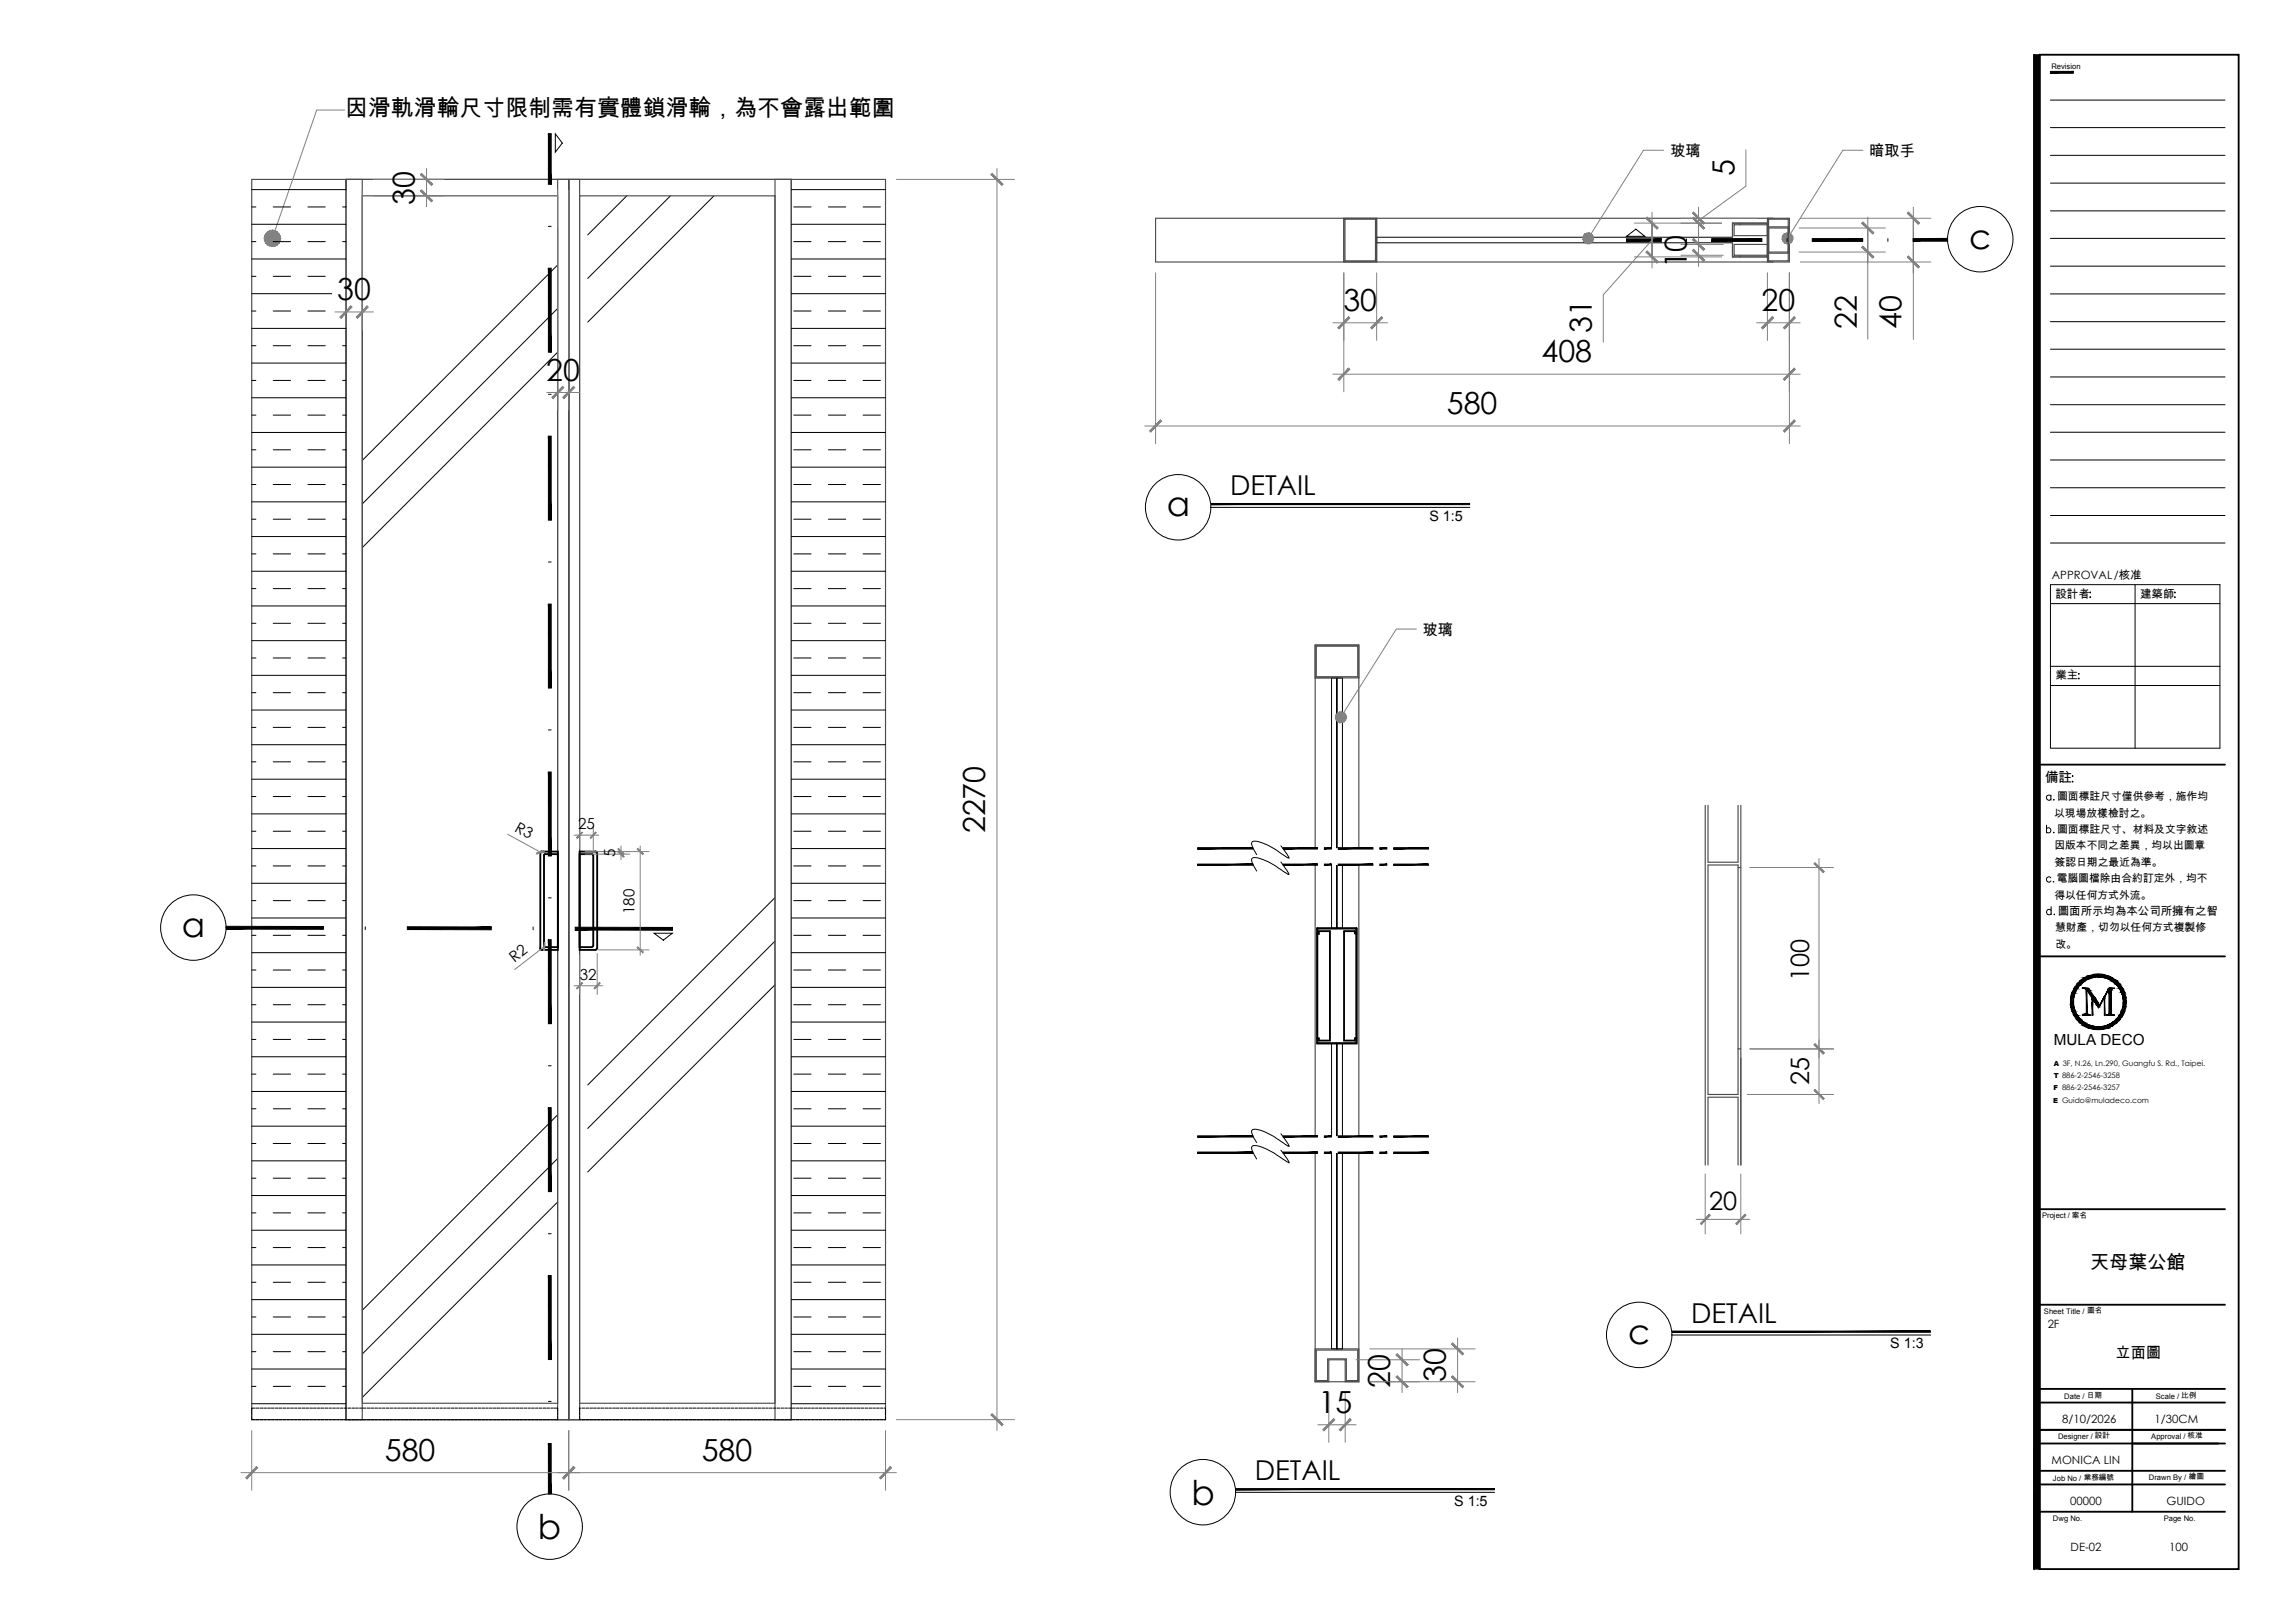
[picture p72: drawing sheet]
<svg xmlns="http://www.w3.org/2000/svg" width="420mm" height="297mm" viewBox="0 0 420 297" stroke-linecap="round" stroke-linejoin="round" font-family="sans-serif">
<defs><g id="words">
<g font-size="6.3">
<text x="360.5" y="45.5">c</text>
<text x="213.6" y="94.5">a</text>
<text x="33.3" y="171.4">a</text>
<text x="298.1" y="246">c</text>
<text x="218.1" y="275.4">b</text>
<text x="98.5" y="281.7">b</text>
</g>
<g font-size="5.6">
<text x="317.5" y="32.3" transform="rotate(-90 317.5 32.3)">5</text>
<text x="75.9" y="37.5" transform="rotate(-90 75.9 37.5)">30</text>
<text x="308.8" y="49.1" transform="rotate(-90 308.8 49.1)">10</text>
<text x="61.8" y="55">30</text>
<text x="245.9" y="56.9">30</text>
<text x="322.5" y="56.9">20</text>
<text x="291.4" y="60.9" transform="rotate(-90 291.4 60.9)">31</text>
<text x="339.9" y="60.3" transform="rotate(-90 339.9 60.3)">22</text>
<text x="348.1" y="60.3" transform="rotate(-90 348.1 60.3)">40</text>
<text x="100" y="69.7">20</text>
<text x="282.2" y="66.3">408</text>
<text x="264.9" y="75.8">580</text>
<text x="180.4" y="152.5" transform="rotate(-90 180.4 152.5)">2270</text>
<text x="254.5" y="253.9" transform="rotate(-90 254.5 253.9)">20</text>
<text x="264.7" y="253" transform="rotate(-90 264.7 253)">30</text>
<text x="241.4" y="258.6">15</text>
<text x="70.5" y="267.4">580</text>
<text x="128.5" y="267.4">580</text>
</g>
<g font-size="5">
<text x="225.2" y="90.7">DETAIL</text>
<text x="309.6" y="242.1">DETAIL</text>
<text x="229.7" y="270.9">DETAIL</text>
</g>
<g font-size="4.6">
<text x="331.2" y="179.5" transform="rotate(-90 331.2 179.5)">100</text>
<text x="331.2" y="198.7" transform="rotate(-90 331.2 198.7)">25</text>
<text x="312.9" y="221.4">20</text>
</g>
<text font-size="4.2" x="63.2" y="21.2">因滑軌滑輪尺寸限制需有實體鎖滑輪，為不會露出範圍</text>
<text font-size="3.5" x="382.7" y="232.3">天母葉公館</text>
<g font-size="2.8">
<text x="305.8" y="28.5">玻璃</text>
<text x="342.2" y="28.5">暗取手</text>
<text x="260.5" y="116.1">玻璃</text>
<text x="94.1" y="152.1" transform="rotate(29 94.1 152.1)">R3</text>
<text x="105.9" y="151.8">25</text>
<text x="112.6" y="156.9" transform="rotate(-90 112.6 156.9)">5</text>
<text x="116.1" y="167.3" transform="rotate(-90 116.1 167.3)">180</text>
<text x="94.2" y="176.2" transform="rotate(-38 94.2 176.2)">R2</text>
<text x="106.2" y="179.3">32</text>
<text x="376" y="191.3">MULA DECO</text>
<text x="387.3" y="248.5">立面圖</text>
</g>
<g font-size="2.6">
<text x="261.7" y="95.3">S 1:5</text>
<text x="346.1" y="246.8">S 1:3</text>
<text x="266.2" y="275.6">S 1:5</text>
</g>
<text font-size="2.5" x="374.4" y="143.2">備註</text>
<g font-size="2.1">
<text x="375.7" y="106">APPROVAL/核准</text>
<text x="376.3" y="109.4">設計者</text>
<text x="391.8" y="109.4">建築師</text>
<text x="376.3" y="124.3">業主</text>
<text x="376.8" y="167.4">圖面所示均為本公司所擁有之智</text>
<text x="374.9" y="243.1">2F</text>
<text x="377.6" y="260.4">8/10/2026</text>
<text x="394.4" y="260.4">1/30CM</text>
<text x="375.6" y="267.9">MONICA LIN</text>
<text x="379" y="275.4">00000</text>
<text x="396.6" y="275.4">GUIDO</text>
<text x="379.1" y="283.8">DE-02</text>
<text x="397.2" y="283.8">100</text>
</g>
<g font-size="2">
<text x="376.1" y="149.5">以現場放樣檢討之。</text>
<text x="376.6" y="146.5">圖面標註尺寸僅供參考，施作均</text>
<text x="376.1" y="155.4">因版本不同之差異，均以出圖章</text>
<text x="376.6" y="152.4">圖面標註尺寸、材料及文字敘述</text>
<text x="376.2" y="158.4">簽認日期之最近為準。</text>
<text x="376.5" y="161.4">電腦圖檔除由合約訂定外，均不</text>
<text x="376.1" y="164.5">得以任何方式外流。</text>
<text x="376.2" y="170.4">慧財產，切勿以任何方式複製修</text>
<text x="376.3" y="173.4">改。</text>
</g>
<g font-size="1.4">
<text x="375.6" y="12.6">Revision</text>
<text x="373.9" y="222.9">Project / 案名</text>
<text x="374.2" y="240.4">Sheet Title / 圖名</text>
<text x="377.9" y="256.1">Date / 日期</text>
<text x="394.7" y="256.1">Scale / 比例</text>
<text x="376.8" y="263.4">Designer / 設計</text>
<text x="393.9" y="263.4">Approval / 核准</text>
<text x="375.9" y="271">Job No / 業務編號</text>
<text x="393.4" y="270.8">Drawn By / 繪圖</text>
<text x="375.9" y="278.3">Dwg No.</text>
<text x="396.1" y="278.3">Page No.</text>
</g>
<g font-size="1.3">
<text x="376" y="197.3">T 886-2-2546-3258</text>
<text x="376" y="195.1">A 3F, N.26, Ln.290, Guangfu S. Rd., Taipei.</text>
<text x="375.9" y="201.8">E Guido@muladeco.com</text>
<text x="375.9" y="199.5">F 886-2-2546-3257</text>
</g>
</g></defs>
<!-- layer: I-ELEV2 -->
<g fill="none" stroke="#4c4c4c" stroke-width=".21">
<path d="M46.1 32.8h17.3v227h-17.3zM63.4 32.8h81.5v227h-81.5zM63.4 32.8h40.7v227h-40.8zM63.4 32.8h2.9v227h-2.9zM66.3 35.8h35.8v221h-35.8zM102.1 32.8h4v227h-2v-227v227h-2zM104.1 32.8h40.8v227h-40.8zM106.1 35.8h35.8v221h-35.8zM141.9 32.8h3v227h-3zM144.9 32.8h17.2v227h-17.2zM246 39.9h6v8h-6zM246 39.9v8"/>
<path d="M252 39.9v8M323.6 39.9h4v8h-4zM324.6 39.9h-113v8h113M246.2 40.1h5.6v7.6h-5.6zM317.2 40.8h6.4v6.2h-6.4zM317.5 41.1h6.1v2h-6.1zM317.5 44.7h6.1v2h-6.1zM318.6 40.8v.3M318.6 46.7v.3M323.8 40.1h3.6v7.6h-3.6zM323.8 41.7h3.6v4.4h-3.6zM327.4 41.5h-3.6v4.8h3.8v-4.8"/>
<path d="M327.4 42h.2M327.4 45.8h.2M240.8 118.1h8v6h-8zM241 118.3h7.6v5.6h-7.6zM240.8 124.1h5M240.8 155.2v-37.1h8v37.1M240.8 158.3v49.6M248.8 158.3v49.6M312.2 147.4v65.8M312.7 147.4v10.4h5.5v-10.4M312.7 158.3h5.5v42h-5.5zM318.2 158.8h.5"/>
<path d="M318.7 147.4v65.8M318.2 192h.5M240.8 211v41.9h8v-41.9M312.7 213.2v-12.4h5.5v12.4M240.8 246.9h8v6h-2.5v-4h-3v4h-2.5zM241 247.1h7.6v5.6h-2.1v-4h-3.4v4h-2.1z"/>
</g>
<!-- layer: I-ELEV252 -->
<g fill="none" stroke="#000" stroke-width=".18">
<path d="M46.1 34.7h17.3M46.1 37.9h.7M50 37.9h3.2M56.4 37.9h3.1M62.7 37.9h.7M114.8 35.8l-7.2 7.2M122.8 35.8l-15.2 15.2M130.7 35.8l-23.1 23.2M144.9 34.7h17.2M145.3 37.9h3.2M151.7 37.9h3.1M158 37.9h3.2"/>
<path d="M46.1 41h17.3M46.1 47.4h17.3M46.1 53.7h14.6M46.1 44.2h.7M46.1 50.6h.7M46.1 56.9h.7M50 44.2h3.2M50 50.6h3.2M50 56.9h3.2M56.4 44.2h3.1M56.4 50.6h3.1M56.4 56.9h3.1"/>
<path d="M62.7 44.2h.7M102.1 48.5l-35.8 35.8M102.1 56.5l-35.8 35.7M144.9 41h17.2M144.9 47.4h17.2M144.9 53.7h17.2M145.3 44.2h3.2M145.3 50.6h3.2M145.3 56.9h3.2M151.7 44.2h3.1M151.7 50.6h3.1M151.7 56.9h3.1"/>
<path d="M158 44.2h3.2M158 50.6h3.2M158 56.9h3.2M46.1 60.1h17.3M46.1 66.4h17.3M46.1 72.8h17.3M46.1 79.1h17.3M46.1 63.3h.7M46.1 69.6h.7M46.1 76h.7M50 63.3h3.2M50 69.6h3.2"/>
<path d="M50 76h3.2M56.4 63.3h3.1M56.4 69.6h3.1M56.4 76h3.1M62.7 63.3h.7M62.7 69.6h.7M62.7 76h.7M102.1 64.5l-35.8 35.7M144.9 60.1h17.2M144.9 66.4h17.2M144.9 72.8h17.2M144.9 79.1h17.2"/>
<path d="M145.3 63.3h3.2M145.3 69.6h3.2M145.3 76h3.2M151.7 63.3h3.1M151.7 69.6h3.1M151.7 76h3.1M158 63.3h3.2M158 69.6h3.2M158 76h3.2M46.1 85.5h17.3M46.1 91.8h17.3M46.1 98.2h17.3"/>
<path d="M46.1 82.3h.7M46.1 88.7h.7M46.1 95h.7M50 82.3h3.2M50 88.7h3.2M50 95h3.2M56.4 82.3h3.1M56.4 88.7h3.1M56.4 95h3.1M62.7 82.3h.7M62.7 88.7h.7M62.7 95h.7"/>
<path d="M144.9 85.5h17.2M144.9 91.8h17.2M144.9 98.2h17.2M145.3 82.3h3.2M145.3 88.7h3.2M145.3 95h3.2M151.7 82.3h3.1M151.7 88.7h3.1M151.7 95h3.1M158 82.3h3.2M158 88.7h3.2M158 95h3.2"/>
<path d="M46.1 104.5h17.3M46.1 110.9h17.2M46.1 117.2h17.2M46.1 101.4h.7M46.1 107.7h.7M46.1 114.1h.7M50 101.4h3.2M50 107.7h3.2M50 114.1h3.2M56.4 101.4h3.1M56.4 107.7h3.1M56.4 114.1h3.1"/>
<path d="M62.7 101.4h.7M62.7 107.7h.7M62.7 114.1h.6M144.9 104.5h17.2M144.9 110.9h17.2M144.9 117.2h17.2M145.3 101.4h3.2M145.3 107.7h3.2M145.3 114.1h3.2M151.7 101.4h3.1M151.7 107.7h3.1M151.7 114.1h3.1"/>
<path d="M158 101.4h3.2M158 107.7h3.2M158 114.1h3.2M46.1 123.6h17.2M46.1 129.9h17.2M46.1 136.3h17.2M46.1 120.4h.7M46.1 126.8h.7M46.1 133.1h.7M46.1 139.4h.7M50 120.4h3.2M50 126.8h3.2"/>
<path d="M50 133.1h3.2M50 139.4h3.2M56.4 120.4h3.1M56.4 126.8h3.1M56.4 133.1h3.1M56.4 139.4h3.1M62.7 120.4h.6M62.7 126.8h.6M62.7 133.1h.6M62.7 139.4h.6M144.9 123.6h17.2M144.9 129.9h17.2"/>
<path d="M144.9 136.3h17.2M145.3 120.4h3.2M145.3 126.8h3.2M145.3 133.1h3.2M145.3 139.4h3.2M151.7 120.4h3.1M151.7 126.8h3.1M151.7 133.1h3.1M151.7 139.4h3.1M158 120.4h3.2M158 126.8h3.2M158 133.1h3.2"/>
<path d="M158 139.4h3.2M46.1 142.6h17.2M46.1 149h17.2M46.1 155.3h17.2M46.1 145.8h.7M46.1 152.1h.7M46.1 158.5h.7M50 145.8h3.2M50 152.1h3.2M50 158.5h3.2M56.4 145.8h3.1M56.4 152.1h3.1"/>
<path d="M56.4 158.5h3.1M62.7 145.8h.6M62.7 152.1h.6M62.7 158.5h.6M144.9 142.6h17.2M144.9 149h17.2M144.9 155.3h17.2M145.3 145.8h3.2M145.3 152.1h3.2M145.3 158.5h3.2M151.7 145.8h3.1M151.7 152.1h3.1"/>
<path d="M151.7 158.5h3.1M158 145.8h3.2M158 152.1h3.2M158 158.5h3.2M234.5 157.8l1.5 2.2-.7-.3a14.5 14.5 0 0 0-5.4-2.7h-.6l-.2 .5 .2 .6 .8 1.3M234.5 154.8l1.5 2.2a3.9 3.9 0 0 1-1.8-1.1 7.8 7.8 0 0 0-4.8-1.9l-.3 .5 .2 .6 .8 1.3M261.5 155.1v.3M261.5 158.1v.3M46.1 161.7h17.2M46.1 168h17.2M46.1 174.4h17.2M46.1 164.8h.7"/>
<path d="M46.1 171.2h.7M46.1 177.5h.7M50 164.8h3.2M50 171.2h3.2M50 177.5h3.2M56.4 164.8h3.1M56.4 171.2h3.1M56.4 177.5h3.1M62.7 164.8h.6M62.7 171.2h.6M62.7 177.5h.6M141.9 164.3l-34.3 34.3"/>
<path d="M141.9 172.2l-34.3 34.3M144.9 161.7h17.2M144.9 168h17.2M144.9 174.4h17.2M145.3 164.8h3.2M145.3 171.2h3.2M145.3 177.5h3.2M151.7 164.8h3.1M151.7 171.2h3.1M151.7 177.5h3.1M158 164.8h3.2M158 171.2h3.2"/>
<path d="M158 177.5h3.2M46.1 180.7h17.2M46.1 187.1h17.2M46.1 193.4h17.2M46.1 199.8h17.2M46.1 183.9h.7M46.1 190.2h.7M46.1 196.6h.7M50 183.9h3.2M50 190.2h3.2M50 196.6h3.2M56.4 183.9h3.1"/>
<path d="M56.4 190.2h3.1M56.4 196.6h3.1M62.7 183.9h.6M62.7 190.2h.6M62.7 196.6h.6M141.9 180.2l-34.3 34.3M144.9 180.7h17.2M144.9 187.1h17.2M144.9 193.4h17.2M144.9 199.8h17.2M145.3 183.9h3.2M145.3 190.2h3.2"/>
<path d="M145.3 196.6h3.2M151.7 183.9h3.1M151.7 190.2h3.1M151.7 196.6h3.1M158 183.9h3.2M158 190.2h3.2M158 196.6h3.2M46.1 206.1h17.2M46.1 212.5h17.2M46.1 218.8h17.2M46.1 202.9h.7M46.1 209.3h.7"/>
<path d="M46.1 215.6h.7M50 202.9h3.2M50 209.3h3.2M50 215.6h3.2M56.4 202.9h3.1M56.4 209.3h3.1M56.4 215.6h3.1M62.7 202.9h.6M62.7 209.3h.6M62.7 215.6h.6M102.1 204l-35.8 35.8M102.1 212l-35.8 35.8"/>
<path d="M102.1 220l-35.8 35.8M144.9 206.1h17.2M144.9 212.5h17.2M144.9 218.8h17.2M145.3 202.9h3.2M145.3 209.3h3.2M145.3 215.6h3.2M151.7 202.9h3.1M151.7 209.3h3.1M151.7 215.6h3.1M158 202.9h3.2M158 209.3h3.2"/>
<path d="M158 215.6h3.2M234.5 210.5l1.5 2.3-1-.6a12.9 12.9 0 0 0-5.1-2.5h-.6l-.2 .5 .2 .6 .8 1.3M234.5 207.5l1.5 2.2h-.2l-.8-.5a12.9 12.9 0 0 0-5.1-2.5h-.5l-.3 .5 .2 .6 .8 1.3M261.5 207.9v.2M261.5 210.8v.3M46.1 225.2h17.2M46.1 231.5h17.2M46.1 237.9h17.2M46.1 222h.7M46.1 228.3h.7M46.1 234.7h.7M50 222h3.2"/>
<path d="M50 228.3h3.2M50 234.7h3.2M56.4 222h3.1M56.4 228.3h3.1M56.4 234.7h3.1M62.7 222h.6M62.7 228.3h.6M62.7 234.7h.6M144.9 225.2h17.2M144.9 231.5h17.2M144.9 237.9h17.2M145.3 222h3.2"/>
<path d="M145.3 228.3h3.2M145.3 234.7h3.2M151.7 222h3.1M151.7 228.3h3.1M151.7 234.7h3.1M158 222h3.2M158 228.3h3.2M158 234.7h3.2M46.1 259.2v.6h.6M46.1 258.5v.5M46.1 244.2h17.2M46.1 250.6h17.2"/>
<path d="M46.1 256.9h17.2M46.1 241h.7M46.1 247.4h.7M46.1 253.7h.7M46.7 257.7h-.6v.6M46.9 259.8h.5M46.9 257.7h.5M47.6 259.8h.5M47.6 257.7h.5M48.3 259.8h.5M48.3 257.7h.5M49 259.8h.5"/>
<path d="M49 257.7h.5M49.7 259.8h.5M49.7 257.7h.5M50 241h3.2M50 247.4h3.2M50 253.7h3.2M50.4 259.8h.5M50.4 257.7h.5M51.1 259.8h.5M51.1 257.7h.5M51.8 259.8h.5M51.8 257.7h.5"/>
<path d="M52.5 259.8h.5M52.5 257.7h.5M53.2 259.8h.5M53.2 257.7h.5M53.9 259.8h.5M53.9 257.7h.5M54.6 259.8h.5M54.6 257.7h.5M55.3 259.8h.5M55.3 257.7h.5M56 259.8h.5M56 257.7h.5"/>
<path d="M56.4 241h3.1M56.4 247.4h3.1M56.4 253.7h3.1M56.7 259.8h.5M56.7 257.7h.5M57.4 259.8h.5M57.4 257.7h.5M58.1 259.8h.5M58.1 257.7h.5M58.8 259.8h.5M58.8 257.7h.5M59.5 259.8h.5"/>
<path d="M59.5 257.7h.5M60.2 259.8h.5M60.2 257.7h.5M60.9 259.8h.5M60.9 257.7h.5M61.6 259.8h.5M61.6 257.7h.5M62.3 259.8h.5M62.3 257.7h.5M62.7 241h.6M62.7 247.4h.6M62.7 253.7h.6"/>
<path d="M63 259.8h.5M63 257.7h.5M63.7 259.8h.5M63.7 257.7h.5M64.4 259.8h.5M64.4 257.7h.5M65.1 259.8h.5M65.1 257.7h.5M65.8 259.8h.5M65.8 257.7h.5M66.5 259.8h.5M66.5 257.7h.5"/>
<path d="M67.2 259.8h.5M67.2 257.7h.5M67.9 259.8h.5M67.9 257.7h.5M68.6 259.8h.5M68.6 257.7h.5M69.3 259.8h.5M69.3 257.7h.5M70 259.8h.5M70 257.7h.5M70.7 259.8h.5M70.7 257.7h.5"/>
<path d="M71.4 259.8h.5M71.4 257.7h.5M72.1 259.8h.5M72.1 257.7h.5M72.8 259.8h.5M72.8 257.7h.5M73.5 259.8h.5M73.5 257.7h.5M74.2 259.8h.5M74.2 257.7h.5M74.9 259.8h.5M74.9 257.7h.5"/>
<path d="M75.6 259.8h.5M75.6 257.7h.5M76.3 259.8h.5M76.3 257.7h.5M77 259.8h.5M77 257.7h.5M77.7 259.8h.5M77.7 257.7h.5M78.4 259.8h.5M78.4 257.7h.5M79.1 259.8h.5M79.1 257.7h.5"/>
<path d="M79.8 259.8h.5M79.8 257.7h.5M80.5 259.8h.5M80.5 257.7h.5M81.2 259.8h.5M81.2 257.7h.5M81.9 259.8h.5M81.9 257.7h.5M82.6 259.8h.5M82.6 257.7h.5M83.3 259.8h.5M83.3 257.7h.5"/>
<path d="M84 259.8h.5M84 257.7h.5M84.7 259.8h.5M84.7 257.7h.5M85.4 259.8h.5M85.4 257.7h.5M86.1 259.8h.5M86.1 257.7h.5M86.8 259.8h.5M86.8 257.7h.5M87.5 259.8h.5M87.5 257.7h.5"/>
<path d="M88.2 259.8h.5M88.2 257.7h.5M88.9 259.8h.5M88.9 257.7h.5M89.6 259.8h.5M89.6 257.7h.5M90.3 259.8h.5M90.3 257.7h.5M91 259.8h.5M91 257.7h.5M91.7 259.8h.5M91.7 257.7h.5"/>
<path d="M92.4 259.8h.5M92.4 257.7h.5M93.1 259.8h.5M93.1 257.7h.5M93.8 259.8h.5M93.8 257.7h.5M94.5 259.8h.5M94.5 257.7h.5M95.2 259.8h.5M95.2 257.7h.5M95.9 259.8h.5M95.9 257.7h.5"/>
<path d="M96.6 259.8h.5M96.6 257.7h.5M97.3 259.8h.5M97.3 257.7h.5M98 259.8h.5M98 257.7h.5M98.7 259.8h.5M98.7 257.7h.5M99.4 259.8h.5M99.4 257.7h.5M100.1 259.8h.5M100.1 257.7h.5"/>
<path d="M100.8 259.8h.5M100.8 257.7h.5M101.5 257.7h.6v.6M102.1 259.2v.6h-.6M102.1 258.5v.5M106.1 259.2v.6h.3M106.1 258.5v.5M106.4 257.7h-.3v.6M106.6 259.8h.4M106.6 257.7h.4M107.3 259.8h.5M107.3 257.7h.5"/>
<path d="M108 259.8h.5M108 257.7h.5M108.7 259.8h.5M108.7 257.7h.5M109.4 259.8h.5M109.4 257.7h.5M110.1 259.8h.5M110.1 257.7h.5M110.8 259.8h.5M110.8 257.7h.5M111.4 259.8h.6M111.4 257.7h.6"/>
<path d="M112.2 259.8h.5M112.2 257.7h.5M112.8 259.8h.6M112.8 257.7h.6M113.6 259.8h.5M113.6 257.7h.5M114.3 259.8h.5M114.3 257.7h.5M115 259.8h.5M115 257.7h.5M115.7 259.8h.4M115.7 257.7h.4"/>
<path d="M116.4 259.8h.5M116.4 257.7h.5M117.1 259.8h.5M117.1 257.7h.5M117.8 259.8h.5M117.8 257.7h.5M118.5 259.8h.5M118.5 257.7h.5M119.2 259.8h.5M119.2 257.7h.5M119.9 259.8h.5M119.9 257.7h.5"/>
<path d="M120.6 259.8h.5M120.6 257.7h.5M121.3 259.8h.5M121.3 257.7h.5M121.9 259.8h.6M121.9 257.7h.6M122.7 259.8h.5M122.7 257.7h.5M123.4 259.8h.5M123.4 257.7h.5M124.1 259.8h.5M124.1 257.7h.5"/>
<path d="M124.8 259.8h.5M124.8 257.7h.5M125.5 259.8h.5M125.5 257.7h.5M126.2 259.8h.5M126.2 257.7h.5M126.9 259.8h.5M126.9 257.7h.5M127.6 259.8h.5M127.6 257.7h.5M128.3 259.8h.5M128.3 257.7h.5"/>
<path d="M129 259.8h.5M129 257.7h.5M129.7 259.8h.5M129.7 257.7h.5M130.4 259.8h.5M130.4 257.7h.5M131 259.8h.6M131 257.7h.6M131.8 259.8h.5M131.8 257.7h.5M132.5 259.8h.5M132.5 257.7h.5"/>
<path d="M133.2 259.8h.5M133.2 257.7h.5M133.9 259.8h.5M133.9 257.7h.5M134.6 259.8h.5M134.6 257.7h.5M135.3 259.8h.5M135.3 257.7h.5M136 259.8h.5M136 257.7h.5M136.7 259.8h.5M136.7 257.7h.5"/>
<path d="M137.4 259.8h.5M137.4 257.7h.5M138.1 259.8h.5M138.1 257.7h.5M138.8 259.8h.5M138.8 257.7h.5M139.5 259.8h.5M139.5 257.7h.5M140.2 259.8h.5M140.2 257.7h.5M140.9 259.8h.5M140.9 257.7h.5"/>
<path d="M141.6 259.8h.5M141.6 257.7h.5M142.3 259.8h.5M142.3 257.7h.5M143 259.8h.5M143 257.7h.5M143.7 259.8h.5M143.7 257.7h.5M144.4 259.8h.5M144.4 257.7h.5M144.9 244.2h17.2M144.9 250.6h17.2"/>
<path d="M144.9 256.9h17.2M145.1 259.8h.5M145.1 257.7h.5M145.3 241h3.2M145.3 247.4h3.2M145.3 253.7h3.2M145.8 259.8h.5M145.8 257.7h.5M146.5 259.8h.5M146.5 257.7h.5M147.2 259.8h.5M147.2 257.7h.5"/>
<path d="M147.9 259.8h.5M147.9 257.7h.5M148.6 259.8h.5M148.6 257.7h.5M149.3 259.8h.5M149.3 257.7h.5M150 259.8h.5M150 257.7h.5M150.7 259.8h.5M150.7 257.7h.5M151.4 259.8h.5M151.4 257.7h.5"/>
<path d="M151.7 241h3.1M151.7 247.4h3.1M151.7 253.7h3.1M152.1 259.8h.5M152.1 257.7h.5M152.8 259.8h.5M152.8 257.7h.5M153.5 259.8h.5M153.5 257.7h.5M154.2 259.8h.5M154.2 257.7h.5M154.9 259.8h.5"/>
<path d="M154.9 257.7h.5M155.6 259.8h.5M155.6 257.7h.5M156.3 259.8h.5M156.3 257.7h.5M157 259.8h.5M157 257.7h.5M157.7 259.8h.5M157.7 257.7h.5M158 241h3.2M158 247.4h3.2M158 253.7h3.2"/>
<path d="M158.4 259.8h.5M158.4 257.7h.5M159.1 259.8h.5M159.1 257.7h.5M159.8 259.8h.5M159.8 257.7h.5M160.5 259.8h.5M160.5 257.7h.5M161.2 259.8h.5M161.2 257.7h.5M161.9 257.7h.2v.6M162.1 259.2v.6h-.2"/>
<path d="M162.1 258.5v.5"/>
</g>
<!-- layer: I-ELEV-DIM -->
<g fill="none" stroke="#808080" stroke-width=".18">
<path d="M63.4 34.8l-.1 25.5M66.3 34.8v25.5M68.4 32.8h12.9M68.4 35.8h12.9M78.1 30.8v7M102.1 34.8v40.2M104.1 34.8v40.2M164.1 32.8h21.6M182.5 30.8v231M302.5 38.8v2M307.7 39.9h13.9M311 37.9v2"/>
<path d="M319.6 27.4v6.7l-8.6 6.3M329.6 39.9h23.9M342 39.7v2M350.3 39.9v8v-8M350.3 37.9v2M61.3 57.1h7.1M211.6 49.9v31.3M244 59.1h10M246 49.9v21.8M252 49.9v12.4M299.2 40.8h16M299.2 47h16"/>
<path d="M302.5 43.9l-9 10.1v8.6M302.5 40.8v6.2v-6.2M302.5 47v2.1M307.7 46.7h7.8M307.7 44.7h7.8M311 42.7v6.1M311 40.8v-.9v.9M311 40.8v2M321.6 59.1h8M323.6 49.9v12.4M327.6 49.9v31.3M329.4 41.7h15.8"/>
<path d="M329.4 46.1h15.8M329.6 47.9h23.9M342 48.1v-2v16M342 41.7v4.4v-4.4M350.3 49.9v-2v14.2M100.1 71.8h6M209.6 78h120M244 68.5h85.6M92.9 152.7l6.3 3.5M105.1 152.9h4.5M106.1 151.2v4.1M107.1 155.9h11.7"/>
<path d="M107.1 156.3h8.2M108.6 151.2v4.3M113.7 154.8v2.5M117.2 154.8v20M320.4 158.8h15.3M333 157.1v44.9M99.8 173.1l-5.6 4.3M106.1 174.8v7.2M109.3 174.5v7.5M109.5 173.8h9.3M105.1 180.4h5.2M320.4 192h15.3"/>
<path d="M312.2 214.9v10.9M318.7 214.9v10.9M319.9 200.3h15.8M310.5 223.2h9.9M164.1 259.8h21.6M243.3 254.9v9.1M246.3 254.9v9.1M248.3 248.9h11.6M250.8 252.9h19.3M250.8 246.9h19.3M256.7 246.9v8M266.9 244.9v10"/>
<path d="M44.1 269.5h120M46.1 261.8v10.9M104.1 261.8v10.9M162.1 261.8v10.9M241.3 260.8h7"/>
</g>
<!-- layer: 0 -->
<g fill="#808080" stroke="#808080" stroke-width=".18">
<path d="M245.5 131.3l-.2 1-.3-.2z"/>
<path d="M290.8 43.6l-.2 1-.3-.1z"/>
<path d="M327.3 43.6l-.2 1-.4-.1z"/>
<path d="M181.4 31.9l2 2 .2-.2zM181.4 31.9l.2-.2 2 2z"/>
<path d="M181.4 258.9l2.2 1.8-2-2zM181.4 258.9l2.2 1.8-.2 .2z"/>
<path d="M67.2 56l-1.8 2.2 2-2zM67.2 56l-1.8 2.2-.2-.2z"/>
<path d="M62.2 58l.2 .2 1.8-2.2zM64.2 56l.3 .2-2.1 2z"/>
<path d="M103 70.7l-2 2 .2 .2zM103 70.7l.2 .2-2 2z"/>
<path d="M105 70.7l-1.8 2.2 2-2zM105 70.7l-1.8 2.2-.2-.2z"/>
<path d="M77.2 31.7l-.2 .2 2.2 1.8zM77 31.9l2.2 1.8-.2 .2z"/>
<path d="M77 35l2 1.9 .2-.2zM77 35l.2-.3 2 2z"/>
<path d="M47 268.4l-1.8 2.3 2-2.1zM47 268.4l-1.8 2.3-.2-.2z"/>
<path d="M105 268.4l-2 2.1 .2 .2zM105 268.4l.2 .2-2 2.1z"/>
<path d="M105 268.4l-1.8 2.3 2-2.1zM105 268.4l-1.8 2.3-.2-.2z"/>
<path d="M163 268.4l-2 2.1 .2 .2zM163 268.4l.2 .2-2 2.1z"/>
<path d="M116.7 155.4l1 1 .1-.1zM116.8 155.3l1 1-1.1-.9z"/>
<path d="M116.7 173.4l1.1 .9-1-1zM116.7 173.4l1.1 .9-.1 .1z"/>
<path d="M109.8 179.9l-.9 1.1 1-1.1zM109.8 179.9l-.9 1.1-.1-.2z"/>
<path d="M105.6 180.8v.2l1-1.1zM106.6 179.9h.1l-1.1 1.1z"/>
<path d="M98.2 156.1l.1 .2 1.3-.6zM98.3 156.3l1.3-.6v.2z"/>
<path d="M99.7 172.5l-.2 1.4 .1 .1zM99.7 172.5l.1 .1-.2 1.4z"/>
<path d="M109.1 152.3l-1 1.1 1.1-1zM108.1 153.3l1-1-1 1.1z"/>
<path d="M105.6 153.3v.1l1-1.1zM106.6 152.3l.1 .1-1.1 1z"/>
<path d="M113.2 155.3l-.1 .1 1.1 .9zM113.1 155.4l1.1 .9-.1 .1z"/>
<path d="M113.1 155.9l1 1 .1-.1zM113.2 155.8l1 1-1.1-.9z"/>
<path d="M49.9 43.6l-.5 1.4-.4-.2zM48.6 44.5l.4 .3 .9-1.2zM48.4 44.1l1.5-.5-1.3 .9z"/>
<path d="M48.4 43.6h1.5l-1.5 .5zM48.5 43.1l-.1 .5h1.5zM48.7 42.7l1.2 .9-1.4-.5z"/>
<path d="M48.7 42.7l.3-.3 .9 1.2zM49 42.4l.9 1.2-.5-1.4zM49.4 42.2l.5-.1v1.5z"/>
<path d="M49.9 42.1l.5 .1-.5 1.4zM50.4 42.2l-.5 1.4 .9-1.2zM50.8 42.4l.3 .4-1.2 .8z"/>
<path d="M49.9 43.6l1.2-.8 .2 .4zM49.9 43.6h1.5l-.1-.4zM49.9 43.6h1.5l-.1 .5z"/>
<path d="M49.9 43.6l1.4 .5-.2 .4zM49.9 43.6l.8 1.3 .4-.4zM49.9 43.6l.8 1.3-.4 .2z"/>
<path d="M49.9 43.6l.4 1.5h-.4zM49.9 43.6l-.5 1.4 .5 .1z"/>
<path d="M244.7 131.9l.8-.6-.5 .8zM244.5 131.5l.2 .4 .8-.6zM244.5 131.1l1 .2-1 .2z"/>
<path d="M244.6 130.8l.9 .5-1-.2zM244.6 130.8l.9 .5-.6-.8zM244.9 130.5l.4-.2 .2 1z"/>
<path d="M245.3 130.3h.3l-.1 1zM245.6 130.3l-.1 1 .5-.9zM246 130.4l.3 .3-.8 .6z"/>
<path d="M245.5 131.3l.8-.6 .2 .3zM245.5 131.3l1 .1v-.4zM245.5 131.3l1 .1-.2 .4z"/>
<path d="M245.5 131.3l.8 .5-.2 .3zM245.5 131.3l.2 .9 .4-.1zM245.5 131.3l.2 .9-.4 .1z"/>
<path d="M212.5 76.9l-1.8 2.2 2-2zM212.5 76.9l-1.8 2.2-.2-.2z"/>
<path d="M328.5 76.9l-2 2 .2 .2zM328.5 76.9l.2 .2-2 2z"/>
<path d="M246.9 67.4l-1.8 2.2 2-2zM246.9 67.4l-1.8 2.2-.2-.2z"/>
<path d="M328.5 67.4l-2 2 .2 .2zM328.5 67.4l.2 .2-2 2z"/>
<path d="M328.5 58l-1.8 2.2 2-2zM328.5 58l-1.8 2.2-.2-.2z"/>
<path d="M324.5 58l-2 2 .2 .2zM324.5 58l.2 .2-2 2z"/>
<path d="M349.4 38.8l-.2 .2 2.2 1.8zM349.2 39l2.2 1.8-.2 .2z"/>
<path d="M349.2 47.1l2 2 .2-.3zM349.2 47.1l.2-.3 2 2z"/>
<path d="M252.9 58l-1.8 2.2 2-2zM252.9 58l-1.8 2.2-.2-.2z"/>
<path d="M244.9 60l.2 .2 1.8-2.2zM246.9 58l.2 .2-2 2z"/>
<path d="M290 44.2l.8-.6-.5 .9zM289.8 43.8l.2 .4 .8-.6zM289.8 43.5l1 .1-1 .2z"/>
<path d="M289.9 43.1l.9 .5-1-.1zM290.2 42.8l-.3 .3 .9 .5zM290.2 42.8l.4-.1 .2 .9z"/>
<path d="M290.6 42.7l.3-.1-.1 1zM290.9 42.6l-.1 1 .5-.8zM291.3 42.8l.3 .2-.8 .6z"/>
<path d="M290.8 43.6l.8-.6 .1 .4zM290.8 43.6l.9 .2v-.4zM290.8 43.6l.9 .2-.1 .3z"/>
<path d="M290.8 43.6l.8 .5-.2 .3zM290.8 43.6l.2 1 .4-.2zM290.8 43.6l.2 1h-.4z"/>
<path d="M326.5 44.2l.8-.6-.6 .9zM326.3 43.8l.2 .4 .8-.6zM326.3 43.5l1 .1-1 .2z"/>
<path d="M326.4 43.1l.9 .5-1-.1zM326.7 42.8l-.3 .3 .9 .5zM326.7 42.8l.4-.1 .2 .9z"/>
<path d="M327.1 42.7l.3-.1-.1 1zM327.4 42.6l-.1 1 .5-.8zM327.8 42.8l.3 .2-.8 .6z"/>
<path d="M327.3 43.6l.8-.6 .1 .4zM327.3 43.6l.9 .2v-.4zM327.3 43.6l.9 .2-.1 .3z"/>
<path d="M327.3 43.6l.8 .5-.2 .3zM327.3 43.6l.2 1 .4-.2zM327.3 43.6l.2 1h-.4z"/>
<path d="M340.9 40.8l2.2 1.8-2-2zM340.9 40.8l2.2 1.8-.3 .2z"/>
<path d="M340.9 45.2l1.9 2 .3-.2zM340.9 45.2l.2-.2 2 2z"/>
<path d="M309.9 45.8l2 2 .2-.2zM309.9 45.8l.2-.2 2 2z"/>
<path d="M310.1 43.6l-.2 .2 2.2 1.8zM309.9 43.8l2.2 1.8-.2 .2z"/>
<path d="M309.9 39.9l2 2 .2-.2zM309.9 39.9l.2-.2 2 2z"/>
<path d="M310.1 38.8l-.2 .2 2.2 1.8zM309.9 39l2.2 1.8-.2 .2z"/>
<path d="M301.6 39.7l-.2 .2 2.2 1.8zM301.4 39.9l2.2 1.8-.3 .2z"/>
<path d="M301.4 46.1l1.9 2.1 .3-.3zM301.4 46.1l.2-.2 2 2z"/>
<path d="M242.2 261.6l.2 .3 1.8-2.2zM244.2 259.7l.2 .2-2 2z"/>
<path d="M247.2 259.7l-1.8 2.2 2-2zM247.2 259.7l-1.8 2.2-.2-.3z"/>
<path d="M255.8 247.8l-.2 .2 2.2 1.8zM255.6 248l2.2 1.8-.2 .2z"/>
<path d="M255.6 252l2 2 .2-.2zM255.6 252l.2-.2 2 2z"/>
<path d="M266 245.8l-.2 .2 2.2 1.8zM265.8 246l2.2 1.8-.3 .2z"/>
<path d="M265.8 252l1.9 2 .3-.2zM265.8 252l.2-.2 2 2z"/>
<path d="M332.1 158.1l1.7 1.6 .2-.2zM332.1 158.1l.2-.2 1.7 1.6z"/>
<path d="M332.3 191l-.2 .2 1.9 1.5zM332.1 191.2l1.9 1.5-.2 .2z"/>
<path d="M313 222.2l-1.7 1.7 .2 .2zM313 222.2l.1 .2-1.6 1.7z"/>
<path d="M319.5 222.2l-1.5 1.9 1.6-1.7zM319.5 222.2l-1.5 1.9-.2-.2z"/>
<path d="M332.1 191.2l1.7 1.7 .2-.2zM332.1 191.2l.2-.2 1.7 1.7z"/>
<path d="M332.1 199.5l1.9 1.6-1.7-1.7zM332.1 199.5l1.9 1.6-.2 .1z"/>
</g>
<!-- layer: I-ELEV-SYMB -->
<g fill="#000" stroke="#000" stroke-width=".18">
<path d="M100.4 24.5v9.2h.5zM100.4 24.5h.5v9.2z"/>
<path d="M297.8 44.2h6.4v-.5zM297.8 43.7h6.4l-6.4 .5z"/>
<path d="M313.4 44.2h9.2v-.5zM313.4 43.7h9.2l-9.2 .5z"/>
<path d="M331.8 44.2h9.2v-.5zM331.8 43.7h9.2l-9.2 .5z"/>
<path d="M350.3 44.1h6.3v-.5zM350.3 43.7l6.3-.1-6.3 .5z"/>
<path d="M100.4 49.1v15.4h.5zM100.4 49.1h.5v15.4z"/>
<path d="M100.4 79.8v15.4h.5zM100.4 79.8h.5v15.4z"/>
<path d="M100.4 110.6v15.3h.5zM100.4 110.6h.5v15.3z"/>
<path d="M100.4 141.3v15.4h.5zM100.4 141.3h.5v15.4z"/>
<path d="M41.4 169.5v.5l17.8-.4zM41.4 170l17.8-.4v.5z"/>
<path d="M74.6 169.6v.5l15.3-.4zM74.6 170.1l15.3-.4v.5z"/>
<path d="M105.3 169.7v.5l17.8-.5zM105.3 170.2l17.8-.5v.6z"/>
<path d="M100.4 172v15.4h.5zM100.4 172h.5v15.4z"/>
<path d="M100.4 202.7v15.4h.5zM100.4 202.7h.5v15.4z"/>
<path d="M100.4 233.5v15.3h.5zM100.4 233.5h.5v15.3z"/>
<path d="M100.4 264.2v9.2h.5zM100.4 264.2h.5v9.2z"/>
</g>
<g fill="none" stroke="#000" stroke-width=".18">
<path d="M100.4 24.5h.5M101.7 24.5l1.2 1.7-1.2 1.6zM100.4 41.4h.5M297.8 43.3l1.7-1.4 1.6 1.4zM297.8 43.7v.5M308.8 43.7v.5M327.2 43.7v.5M345.6 43.7v.5M100.4 72.2h.5M100.4 102.9h.5M100.4 133.6h.5M66.9 169.6v.5"/>
<path d="M97.6 169.7v.5M100.4 164.3h.5M119.7 170.8h3.4l-1.7 1.3zM123.1 169.7v.6M100.4 195.1h.5M100.4 225.8h.5M100.4 256.5h.5"/>
</g>
<!-- layer: I-ELEV-DIM -->
<g fill="none" stroke="#000" stroke-width=".18">
<circle cx="362.6" cy="43.8" r="6"/>
<circle cx="215.7" cy="92.8" r="6"/>
<circle cx="35.4" cy="169.8" r="6"/>
<circle cx="300.1" cy="244.3" r="6"/>
<circle cx="100.6" cy="279.4" r="6"/>
<circle cx="220.2" cy="273.1" r="6"/>
</g>
<!-- layer: 0 -->
<g fill="none" stroke="#000" stroke-width=".34">
<path d="M372.4 10v277.2M373.4 10h36.5v277.2h-36.5zM373.4 10v277.2M373.4 139.9h34M98.9 156.2v17.4M99.2 155.8l-.3 .3M99.2 155.9h2.9v17.9h-2.9M99.8 156.3l-.2 .2v16.6M99.8 156.3h2.3v17h-2.3M108.6 156.5l-.2-.2h-2.3v17h2.3M108.6 156.5v16.6M109 155.8l.3 .3"/>
<path d="M109 155.9h-2.9v17.9h2.9l.3-.3M109.3 156.2v17.4M98.9 173.5l.3 .3M99.6 173.1l.2 .2M108.6 173.1l-.2 .2M241.2 169.9h7.2v21.1h-7.2zM241.2 170.9h.3v-.5h2v20h-2v-.4h-.3M248.4 170.8h-.3v-.4h-2v20h2v-.4h.3M373.4 175h34M373.4 221.3h34M373.4 238.8h34M373.4 256.7h34"/>
<path d="M373.4 254.2h34M390.4 254.2v22.5M373.4 264.2h34M373.4 261.7h34M373.4 276.7h34M373.4 269.2h34M373.4 271.7h34"/>
</g>
<path d="M63.1 20.1h-5.1l-8.1 23.5M304.6 27.5h-3.7l-10.1 16.1M341.1 27.5h-3.7l-10.1 16.1M259.3 115.1h-3.7l-10.1 16.2" fill="none" stroke="#808080" stroke-width=".18"/>
<!-- layer: I-ELEV3 -->
<path d="M252 43.4h65.2v1h-65.2zM243.8 155.2v-31.1h1v31.1v-31.1h1v31.1M243.8 158.3v11.6h1v-11.6v11.6h1v-11.6M243.8 211v35.9h1v-35.9v35.9h1v-35.9M243.8 207.9v-16.9h1v16.9v-16.9h1v16.9" fill="none" stroke="#000" stroke-width=".18"/>
<!-- layer: I-DWGTITLE -->
<path d="M221.7 92.9h47.4M306.1 244.3h47.4M226.3 273.1h47.3" fill="none" stroke="#000" stroke-width=".18"/>
<g fill="#000" stroke="#000" stroke-width=".18">
<path d="M221.8 92.1v.3l47.3-.3zM221.8 92.4l47.3-.3v.3z"/>
<path d="M306.1 243.6v.2l47.3-.2zM306.1 243.8l47.3-.2v.2z"/>
<path d="M226.3 272.4v.3l47.3-.3zM226.3 272.7l47.3-.3v.3z"/>
</g>
<!-- layer: 0 -->
<g fill="#000" stroke="#000" stroke-width=".18">
<path d="M383.3 178.3h1.7zM382.6 188.2h3.2l-.8 .2zM384.1 184.3h.2l-.1 .2zM388.1 185.8h.1z"/>
<path d="M372.4 10v277.2l1-277.2zM373.4 10v277.2h-1z"/>
<path d="M375.4 13.4h4.2v-.3zM375.4 13.1h4.2l-4.2 .3z"/>
<path d="M380.9 179.5l-.3 .6 .6-.6zM380.9 179.5l-.3 .6h-.3z"/>
<path d="M380.9 179.4h.4zM380.9 179.4l.3 .1z"/>
<path d="M381.3 179.7l-.4 .5 .5-.5zM380.7 180.2l.6-.5-.4 .5z"/>
<path d="M381.4 179.6h.2zM381.4 179.6l-.1 .1z"/>
<path d="M381.5 179l-.2 .4 .7-.4zM380.9 179.4l.6-.4-.2 .4z"/>
<path d="M381.9 179.3l-.3 .3 .5-.3zM381.4 179.6l.5-.3-.3 .3z"/>
<path d="M381.6 178.9h.6zM381.5 179h.5z"/>
<path d="M382.1 179.2h.3zM381.9 179.3h.2z"/>
<path d="M382.1 178.7l.1 .2 .6-.2zM381.6 178.9l.5-.2 .1 .2z"/>
<path d="M382.4 179.2l.5-.2h-.3zM382.1 179.2l.5-.2-.2 .2z"/>
<path d="M382.9 178.9h.6zM382.6 179h.3z"/>
<path d="M382.4 178.6l.4 .1 .8-.1zM382.1 178.7l.3-.1 .4 .1z"/>
<path d="M382.6 178.5h1.1zM382.4 178.6h1.2z"/>
<path d="M383.1 178.8h.6zM382.9 178.9h.6z"/>
<path d="M383.7 178.7l1.5 .1zM383.1 178.8l.6-.1 1.5 .1z"/>
<path d="M383.3 178.3l2.5 .2-.8-.2zM382.6 178.5l.7-.2 2.5 .2z"/>
<path d="M384.6 178.8l.8 .1zM384.6 178.8l.8 .1z"/>
<path d="M384.9 178.9l.8 .1zM384.9 178.9l.8 .1z"/>
<path d="M385.4 179l.8 .2zM385.4 179l.8 .2z"/>
<path d="M384.6 178.5l1.3 .1zM384.6 178.5l1.3 .1z"/>
<path d="M384.8 178.6l1.4 .1-.3-.1zM384.8 178.6l1.4 .1z"/>
<path d="M385.5 178.7l1.2 .2-.5-.2zM385.5 178.7l1.2 .2h-.6z"/>
<path d="M385.9 179.2l.5 .1zM385.9 179.2l.5 .1z"/>
<path d="M386.2 179.3l.8 .3zM386.2 179.3l.8 .3z"/>
<path d="M386.1 178.9l.7 .1zM386.1 178.9l.7 .1z"/>
<path d="M386.3 179l1.2 .4-.7-.4zM386.3 179l1.2 .4h-.5z"/>
<path d="M386.8 179.6l.3 .1zM386.8 179.6l.3 .1z"/>
<path d="M386.9 179.7l.7 .5-.5-.5zM386.9 179.7l.7 .5h-.1z"/>
<path d="M387 179.4l.5 .1zM387 179.4l.5 .1z"/>
<path d="M387.1 179.5l1 .6-.6-.6zM387.1 179.5l1 .6h-.4z"/>
<path d="M379.1 182.5h.3zM379.1 182.5h.3z"/>
<path d="M379.1 184.3h.3zM379.1 184.3h.3z"/>
<path d="M379.1 183.4l.3 .9-.1-.9zM379.1 183.4l.3 .9h-.3z"/>
<path d="M379.4 185.1h.2zM379.4 185.1h.2z"/>
<path d="M379.1 182.5l.2 .9 .1-.9zM379.1 182.5l.2 .9h-.2z"/>
<path d="M379.1 184.3l.5 .8-.2-.8zM379.1 184.3l.5 .8h-.2z"/>
<path d="M379.4 181.6h.2zM379.4 181.6h.2z"/>
<path d="M379.4 181.6v.9l.2-.9zM379.4 181.6v.9h-.3z"/>
<path d="M379.5 183.4l.2 .8-.1-.8zM379.5 183.4l.2 .8z"/>
<path d="M379.4 185.1l.7 .8-.5-.8zM379.4 185.1l.7 .8h-.3z"/>
<path d="M379.6 182.5v.9zM379.6 182.5v.9h-.1z"/>
<path d="M379.6 184.2l.3 .8zM379.6 184.2l.3 .8h-.1z"/>
<path d="M379.8 180.8h.3zM379.8 180.8h.3z"/>
<path d="M379.8 185.9h.3zM379.8 185.9h.3z"/>
<path d="M379.8 181.7h.1zM379.8 181.7h.1z"/>
<path d="M379.8 181.7l-.1 .8 .2-.8zM379.8 181.7l-.2 .8z"/>
<path d="M379.8 185l.1 .1zM379.8 185l.1 .1z"/>
<path d="M379.8 185.1l.5 .7-.4-.7zM379.8 185.1l.5 .7h-.1z"/>
<path d="M379.8 180.8l-.2 .8 .5-.8zM379.8 180.8l-.2 .8h-.2z"/>
<path d="M379.8 185.9l.8 .7-.5-.7zM379.8 185.9l.8 .7h-.3z"/>
<path d="M380.3 186.6h.3zM380.3 186.6h.3z"/>
<path d="M380.2 181l-.3 .7 .4-.7zM380.2 181l-.3 .7h-.1z"/>
<path d="M380.2 185.8h.2zM380.2 185.8h.2z"/>
<path d="M380.2 180.9h.2zM380.2 180.9l.1 .1z"/>
<path d="M380.2 185.8l.6 .6-.4-.6zM380.2 185.8l.6 .6h-.2z"/>
<path d="M380.3 180.1h.3zM380.3 180.1h.3z"/>
<path d="M380.3 180.1l-.2 .7 .5-.7zM380.3 180.1l-.2 .7h-.3z"/>
<path d="M380.3 186.6l.9 .6-.6-.6zM380.3 186.6l.9 .6h-.3z"/>
<path d="M380.6 180.3l-.2 .6 .4-.6zM380.6 180.3l-.2 .6h-.2z"/>
<path d="M380.6 186.4l.3 .1zM380.6 186.4l.3 .1z"/>
<path d="M380.7 180.2h.2zM380.6 180.3h.2z"/>
<path d="M380.7 186.5l.7 .5-.5-.5zM380.7 186.5l.7 .5z"/>
<path d="M380.9 187.2l.4 .1zM380.9 187.2l.4 .1z"/>
<path d="M380.9 187.3l1.1 .4-.7-.4zM380.9 187.3l1.1 .4h-.5z"/>
<path d="M381.3 187l.3 .1zM381.3 187l.3 .1z"/>
<path d="M381.4 187.1l.7 .3zM381.4 187.1l.7 .3z"/>
<path d="M381.5 187.7l.7 .1zM381.5 187.7l.7 .1z"/>
<path d="M382 181.3l.1 4.2v-4.2zM382 181.3l.1 4.2h-.1z"/>
<path d="M382 185.5h.1zM382 185.5h.1z"/>
<path d="M382 185.5l.1 .1zM382 185.5l.1 .1z"/>
<path d="M382 185.6h.1zM382 185.6h.1z"/>
<path d="M381.9 185.6l.3 .1zM381.9 185.6l.3 .1z"/>
<path d="M381.9 187.4l.5 .2zM381.9 187.4l.5 .2z"/>
<path d="M381.9 185.7h.3zM381.9 185.7h.3z"/>
<path d="M381.9 185.7h.4zM381.9 185.7h.4z"/>
<path d="M381.6 187.8l1.2 .2-.6-.2zM381.6 187.8l1.2 .2h-.7z"/>
<path d="M381.8 185.7h.5zM381.8 185.7h.5z"/>
<path d="M381.8 185.7h.5zM381.7 185.7h.6z"/>
<path d="M381.2 180.8l1.2 .1zM381.2 180.8l1.2 .1z"/>
<path d="M381.7 185.7l.7 .1zM381.7 185.7l.7 .1z"/>
<path d="M382.1 187.6l.8 .1zM382.1 187.6l.8 .1z"/>
<path d="M381.7 180.9l.9 .3-.2-.3zM381.7 180.9l.9 .3h-.6z"/>
<path d="M382.6 188.2l.7 .2h1.7zM383.3 188.4h1.7z"/>
<path d="M382 181.2l.6 .1zM382 181.2l.6 .1z"/>
<path d="M382.1 181.3l1.5 1.4-1-1.4zM382.1 181.3l1.5 1.4h-.6z"/>
<path d="M381.2 185.8h1.6zM381.2 185.8h1.6z"/>
<path d="M382.1 188l1.5 .2zM382.1 188l1.5 .2h-1.2z"/>
<path d="M382.6 187.7l.9 .2zM382.6 187.7l.9 .2z"/>
<path d="M383 182.8l.1 .6v-.6zM383 182.8l.1 .6h-.1z"/>
<path d="M383 183.4l.1 2.4v-2.4zM383 183.4l.1 2.4h-.1z"/>
<path d="M382.9 187.9h.8zM382.9 187.9h.8z"/>
<path d="M382.4 188.2h1.3zM382.4 188.2h1.3z"/>
<path d="M383 182.7l.7 .1-.1-.1zM383 182.7l.7 .1h-.7z"/>
<path d="M383.1 182.8l.9 .6-.3-.6zM383.1 182.8l.9 .6h-.5z"/>
<path d="M383.5 183.4l.9 .6-.4-.6zM383.5 183.4l.9 .6h-.5z"/>
<path d="M383.9 184l.4 .3 .2-.3zM383.9 184l.4 .3h-.2z"/>
<path d="M383.1 187.9l1.5 .1 .6-.1zM383.1 187.9l1.5 .1z"/>
<path d="M385.1 182.6l-.6 1.4 .8-1.4zM385.1 182.6l-.7 1.4z"/>
<path d="M385.2 182.4l.1 .2v-.2zM385.2 182.4l.1 .2h-.2z"/>
<path d="M385.3 182.6v3.2zM385.3 182.6v3.2z"/>
<path d="M384.9 187.9h.5zM384.6 187.9h.6z"/>
<path d="M385.4 187.7v.2l.3-.2zM384.9 187.9l.5-.2v.2z"/>
<path d="M384.8 188.2h1.1zM384.6 188.2h1.2z"/>
<path d="M386 181l-.7 1.4zM386 181l-.7 1.4h-.1z"/>
<path d="M385.5 188l.4 .2 .3-.2zM384.8 188.2l.7-.2 .4 .2z"/>
<path d="M385.7 187.7l.5-.1h-.3zM385.4 187.7l.5-.1-.2 .1z"/>
<path d="M386.2 187.4v.2l.2-.2zM385.9 187.6l.3-.2v.2z"/>
<path d="M386.1 181.2l.5 4.2v-4.2zM386.1 181.2l.5 4.2h-.5z"/>
<path d="M386.1 185.4l.5 .1zM386.1 185.4l.5 .1z"/>
<path d="M386.1 185.5l.5 .1zM386.1 185.5l.5 .1z"/>
<path d="M386.1 185.6h.5zM386.1 185.6h.5z"/>
<path d="M386.1 185.6l.5 .1zM386.1 185.6l.5 .1z"/>
<path d="M386 185.7h.7zM386 185.7h.7z"/>
<path d="M386 185.7h.7zM386 185.7h.7z"/>
<path d="M386.1 181l.5 .2 .1-.2zM386.1 181l.5 .2h-.5z"/>
<path d="M386 185.7h.7zM385.9 185.7h.8z"/>
<path d="M385.9 185.7h.9zM385.9 185.7h.9z"/>
<path d="M386.1 187.8l.1 .2 .5-.2zM385.5 188l.6-.2 .1 .2z"/>
<path d="M386.1 180.9h.7zM386.1 180.9l.6 .1h-.7z"/>
<path d="M385.9 185.7h1zM385.8 185.7h1.1z"/>
<path d="M386.3 187.7h.5zM386.1 187.8h.6z"/>
<path d="M386.4 187.4l.6-.3h-.2zM386.2 187.4l.6-.3-.4 .3z"/>
<path d="M386.9 187h.2zM386.8 187.1h.2z"/>
<path d="M386.1 180.8l1 .1zM386.1 180.8l1 .1h-1z"/>
<path d="M385.6 185.7l1.5 .1zM385.6 185.7l1.5 .1z"/>
<path d="M387 187.3l-.2 .4 .7-.4zM386.3 187.7l.7-.4-.2 .4z"/>
<path d="M387.1 187.2h.4zM387.1 187.2l.4 .1z"/>
<path d="M387.5 180.2l.2 .1zM387.5 180.2l.2 .1z"/>
<path d="M387.5 186.5l-.4 .5 .5-.5zM386.9 187l.6-.5-.4 .5z"/>
<path d="M387.5 180.3l.6 .6-.4-.6zM387.5 180.3l.6 .6h-.1z"/>
<path d="M387.5 186.4h.2zM387.5 186.4l.1 .1h-.1z"/>
<path d="M387.7 180.1h.4zM387.7 180.1h.4z"/>
<path d="M387.8 180.1l.8 .7-.5-.7zM387.8 180.1l.8 .7h-.3z"/>
<path d="M387.8 186.6h.3zM387.7 186.6h.4z"/>
<path d="M387.7 186.6l-.2 .6 .6-.6zM387.1 187.2l.6-.6-.2 .6z"/>
<path d="M388 180.9l.2 .1zM388 180.9l.2 .1z"/>
<path d="M388 185.8l-.3 .6 .4-.6zM388 185.8l-.3 .6h-.2z"/>
<path d="M388.1 181l.4 .7-.3-.7zM388.1 181l.4 .7h-.1z"/>
<path d="M388.3 180.8h.3zM388.3 180.8h.3z"/>
<path d="M388.3 185.9h.3zM388.3 185.9h.3z"/>
<path d="M388.4 181.7h.1zM388.4 181.7h.1z"/>
<path d="M388.4 181.7l.4 .8zM388.4 181.7l.4 .8h-.2z"/>
<path d="M388.4 185l.1 .1zM388.4 185l.1 .1z"/>
<path d="M388.4 185.1l-.2 .7 .3-.7zM388.4 185.1l-.2 .7h-.1z"/>
<path d="M388.3 180.8l.7 .8-.4-.8zM388.3 180.8l.7 .8h-.3z"/>
<path d="M388.3 185.9l-.2 .7 .5-.7zM388.3 185.9l-.2 .7h-.3z"/>
<path d="M388.6 182.5h.2zM388.6 182.5h.2z"/>
<path d="M388.6 184.2h.2zM388.6 184.2h.2z"/>
<path d="M388.7 185.1h.3zM388.7 185.1h.3z"/>
<path d="M388.6 182.5l.3 .9-.1-.9zM388.6 182.5l.3 .9h-.2z"/>
<path d="M388.6 184.2l-.1 .8 .3-.8zM388.6 184.2l-.2 .8z"/>
<path d="M388.7 183.4l.1 .8 .1-.8zM388.7 183.4l.1 .8h-.2z"/>
<path d="M388.9 182.5h.3zM388.9 182.5h.3z"/>
<path d="M388.9 184.3h.3zM388.9 184.3h.3z"/>
<path d="M388.7 181.6h.3zM388.7 181.6h.3z"/>
<path d="M388.7 181.6l.5 .9-.2-.9zM388.7 181.6l.5 .9h-.3z"/>
<path d="M388.7 185.1l-.1 .8 .4-.8zM388.7 185.1l-.1 .8h-.3z"/>
<path d="M388.9 182.5l.4 .9-.1-.9zM388.9 182.5l.4 .9h-.3z"/>
<path d="M388.9 184.3l.1 .8 .2-.8zM388.9 184.3l.1 .8h-.3z"/>
<path d="M389 183.4l.2 .9 .1-.9zM389 183.4l.2 .9h-.3z"/>
</g>
<g fill="none" stroke="#000" stroke-width=".18">
<path d="M375.4 18.3h32M375.4 23.4h32M375.4 28.4h32M375.4 33.5h32M375.4 38.6h32M375.4 53.8h32M375.4 48.7h32M375.4 43.6h32M375.4 58.9h32M375.4 79.1h32M375.4 74.1h32M375.4 69h32"/>
<path d="M375.4 63.9h32M375.4 84.2h32M375.4 89.3h32M375.4 94.3h32M375.4 99.4h32M375.4 107h31v29.9h-31zM375.4 110.5h31M382.6 108.4h.2zM382.6 109.3h.2zM390.9 107v29.9M398.1 109.3h.2zM398.2 108.4v.1z"/>
<path d="M375.4 121.9h31M375.4 125.5h31M380.5 124.2h.1zM380.6 123.3v.1zM374.7 151.7a.45 .45 0 0 1 .6 0 .45 .45 0 0 1 0 .6 .45 .45 0 0 1-.6 0M374.7 151v1.4M375.5 145.7a.45 .45 0 0 0-.7-.1 .45 .45 0 0 0 0 .7 .45 .45 0 0 0 .7-.1M375.5 145.5v1M376 146.3l-.1 .1h.2M376 152.3l-.1 .1h.2M379.4 142.1h.1zM379.5 143v.2z"/>
<path d="M375.5 160.7a.45 .45 0 0 0-.7-.1 .45 .45 0 0 0 0 .7 .45 .45 0 0 0 .7-.1M375.5 166.7a.47 .47 0 0 0-.7-.1 .47 .47 0 0 0 0 .7 .47 .47 0 0 0 .7-.1M375.5 165.9v1.5M375.9 161.3v.1h.1M376.1 167.3l-.1 .1h.2"/>
</g>
<!-- layer: I-ELEV252 -->
<g fill="#000" stroke="#000" stroke-width=".18">
<path d="M219.3 158.4h10.1v-.3zM219.3 158.1h10.1l-10.1 .3z"/>
<path d="M219.3 155.4h10.1v-.3zM219.3 155.1h10.1l-10.1 .3z"/>
<path d="M234.9 158.1v.3l6.3-.3zM234.9 158.4l6.3-.3v.3z"/>
<path d="M234.9 155.1v.3l6.3-.3zM234.9 155.4l6.3-.3v.3z"/>
<path d="M242.5 158.1v.3l1.2-.3zM242.5 158.4l1.2-.3v.3z"/>
<path d="M242.5 155.1v.3l1.2-.3zM242.5 155.4l1.2-.3v.3z"/>
<path d="M245 158.1v.3l6.4-.3zM245 158.4l6.4-.3v.3z"/>
<path d="M245 155.1v.3l6.4-.3zM245 155.4l6.4-.3v.3z"/>
<path d="M252.6 158.1v.3l1.3-.3zM252.6 158.4l1.3-.3v.3z"/>
<path d="M252.6 155.1v.3l1.3-.3zM252.6 155.4l1.3-.3v.3z"/>
<path d="M255.2 158.1v.3l6.3-.3zM255.2 158.4l6.3-.3v.3z"/>
<path d="M255.2 155.1v.3l6.3-.3zM255.2 155.4l6.3-.3v.3z"/>
<path d="M219.3 211.1h10.1v-.3zM219.3 210.8h10.1l-10.1 .3z"/>
<path d="M219.3 208.1h10.1v-.2zM219.3 207.9h10.1l-10.1 .2z"/>
<path d="M234.9 210.8v.3l6.3-.3zM234.9 211.1l6.3-.3v.3z"/>
<path d="M234.9 207.9v.2l6.3-.2zM234.9 208.1l6.3-.2v.2z"/>
<path d="M242.5 210.8v.3l1.2-.3zM242.5 211.1l1.2-.3v.3z"/>
<path d="M242.5 207.9v.2l1.2-.2zM242.5 208.1l1.2-.2v.2z"/>
<path d="M245 210.8v.3l6.4-.3zM245 211.1l6.4-.3v.3z"/>
<path d="M245 207.9v.2l6.4-.2zM245 208.1l6.4-.2v.2z"/>
<path d="M252.6 210.8v.3l1.3-.3zM252.6 211.1l1.3-.3v.3z"/>
<path d="M252.6 207.9v.2l1.3-.2zM252.6 208.1l1.3-.2v.2z"/>
<path d="M255.2 210.8v.3l6.3-.3zM255.2 211.1l6.3-.3v.3z"/>
<path d="M255.2 207.9v.2l6.3-.2zM255.2 208.1l6.3-.2v.2z"/>
</g>
<use href="#words"/>
</svg>
